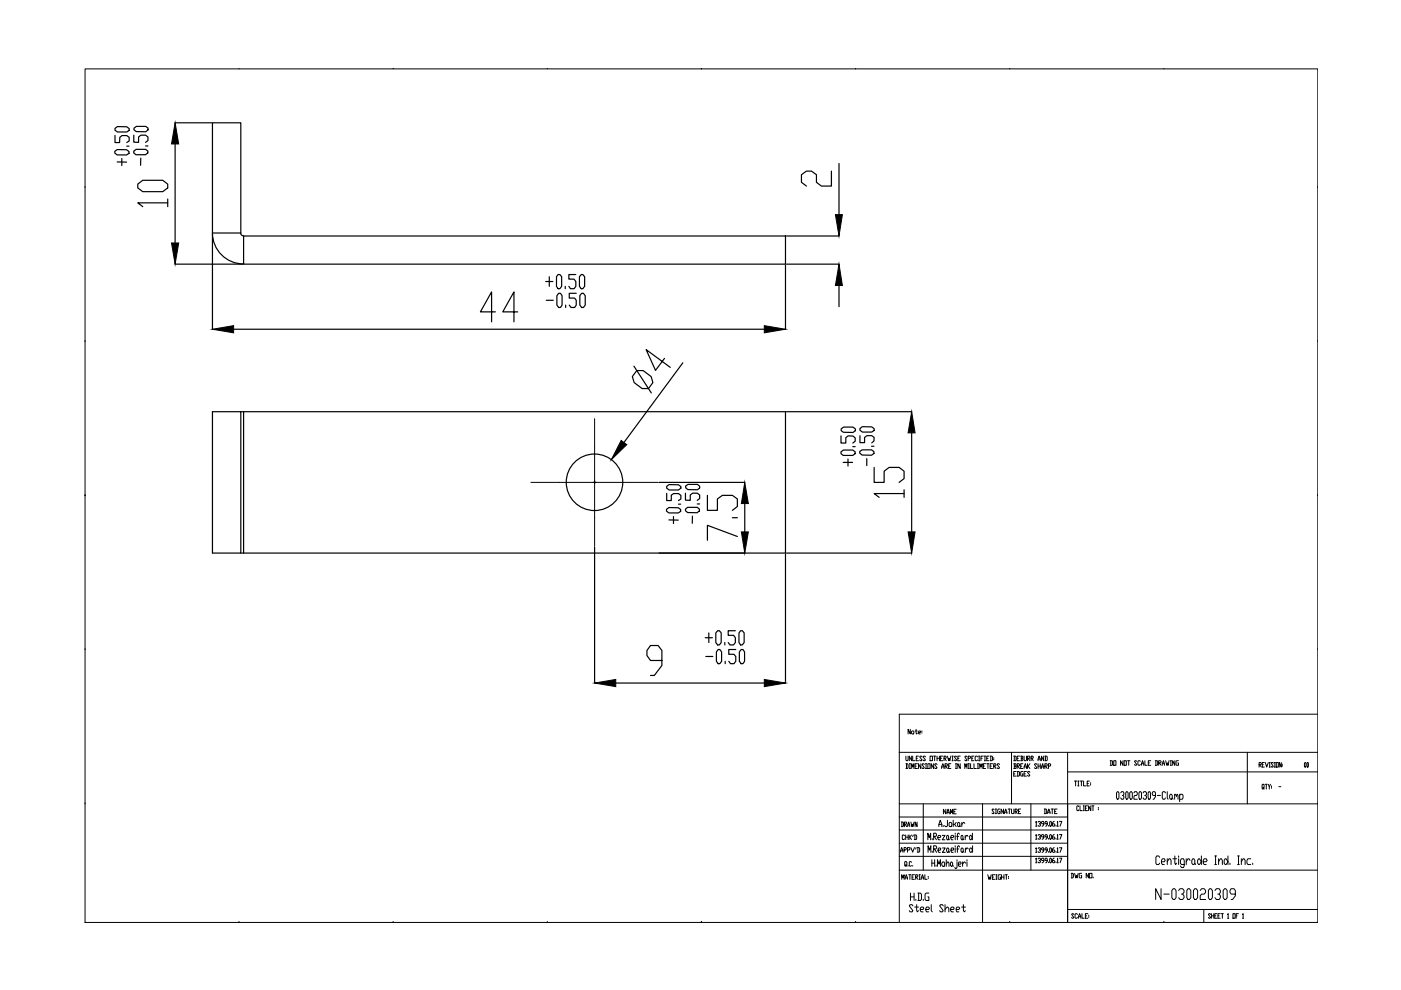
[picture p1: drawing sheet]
<svg xmlns="http://www.w3.org/2000/svg" width="297mm" height="210mm" viewBox="0 0 297 210" stroke-linecap="round" stroke-linejoin="round" font-family="sans-serif">
<!-- layer: 0 -->
<g fill="none" stroke="#000" stroke-width=".25">
<path d="M24.3 32.1l.5-.4 2 .1 .5 .3v.4l-.5 .4h-2l-.5-.4zM24.4 28.7v1.5h1v-1.1l.5-.4h1l.5 .4v.8l-.5 .3M24.4 27.2l.5-.4 2 .1 .5 .4v.3l-.5 .4h-2l-.5-.4zM24.8 34.3l2 .1M25.8 33.6v1.5M26.9 31h.4M28.4 32l.5-.3h2l.5 .3-.1 .4-.4 .4h-2.1l-.4-.4zM28.4 28.7v1.4l1 .1v-1.2l.5-.3h1l.5 .3v.8l-.5 .4M28.4 27.2l.5-.4h2l.5 .4v.4l-.5 .3h-2l-.5-.4zM29.2 39l1.1-.8h4.2l1.1 .8v.8l-1.1 .8h-4.2l-1.1-.8zM29.8 33.5v1.6M30.9 30.9h.5"/>
<path d="M37.1 26h7.8M37.1 30.5v21M45 26h6.1v23.4h-6.1zM176.3 36.3v3.2h-2.1l-1.1-.8v-1.7l-1.1-.7h-1l-1.1 .7v1.7l1.1 .8M177.9 34.7v10.8M35.6 43h-6.4l1.1 .8M35.6 42.2v1.6M37.1 56h14.4M45 49.4a6.6 6.6 0 0 0 6.6 6.6M45 49.6v20.2M51 49.4a.61 .61 0 0 0 .6 .6M51.6 50h114.9v6h-114.9z"/>
<path d="M115.7 59.7h1.5M116.5 58.7v2M118.3 58.2h.4l.4 .5v2l-.4 .5h-.4l-.3-.5v-2zM122.1 58.2h-1.5v1h1.1l.4 .5v1l-.4 .5h-.8l-.3-.5M123.2 58.2h.4l.4 .5v2l-.4 .5h-.4l-.3-.5v-2zM166.5 56.2v13.6M166.8 56h11.1M166.8 50h11.1M49.5 69.8h112.6M105 66.1h-3.1l2.3-4.2v6.3M109.8 66.1h-3.2l2.4-4.2v6.3M115.8 63.7h1.5"/>
<path d="M118.4 62.2h.4l.4 .5v2l-.4 .5h-.4l-.3-.5v-2zM119.8 60.7v.5M119.9 64.7v.5M122.2 62.2h-1.5v1h1.1l.4 .5v1l-.4 .5h-.7l-.4-.5M123.3 62.2h.4l.4 .5v2l-.4 .5h-.4l-.4-.5v-2zM134.4 77.6l3.7 5.7M135 78.6h1.4l1.6 1.2 .4 1.3-.9 1.3h-1.4l-1.6-1.3-.4-1.3zM140.9 76l-1.9 2.5-2-4.4 5.1 3.8M144.8 76.9l-12.5 16.9M177.9 60.5v4.5M45 87.3h6.1v30h-6.1zM51.1 87.3h.5v30"/>
<path d="M51.6 87.3h114.9v30h-115.4M166.8 87.3h26.5M178.3 95.8l.5-.4h2l.5 .4v.4l-.5 .4h-2l-.5-.4zM178.3 92.4v1.5h1v-1.1l.5-.4 1 .1 .5 .3v.8l-.5 .3M178.4 90.9l.5-.3h1.9l.6 .3v.4l-.6 .4h-2l-.4-.4zM178.8 98h2M179.8 97.3v1.5M180.8 94.7h.5M182.3 95.7l.5-.3h2l.5 .4v.3l-.5 .4h-2l-.5-.4zM182.3 92.4v1.5h1v-1.1l.5-.4h1l.5 .4v.7l-.5 .4M182.3 90.8l.5-.3h2l.5 .4v.4l-.5 .3h-2l-.5-.4zM183.8 97.2v1.5"/>
<path d="M184.8 94.6h.5M185.3 99.1v3.2h2.2v-2.4l1-.8h2.1l1.1 .8v1.6l-1.1 .8M193.3 91.8v21M125.8 102.3h.5M126.1 102v.5M126.1 116v28.8M139.7 102.3h18.2M141.3 108l.5-.4 2 .1 .5 .3v.4l-.5 .4h-2l-.5-.4zM141.4 104.6v1.5h.9v-1.1l.5-.4h1l.6 .4v.8l-.6 .3M141.4 103.1l.5-.4 1.9 .1 .6 .4v.3l-.6 .4h-1.9l-.5-.4zM141.8 110.2l2 .1M142.8 109.5v1.5"/>
<path d="M143.8 106.9h.5M145.3 108l.5-.4h2l.5 .4v.3l-.5 .4h-2l-.5-.4zM145.3 104.6v1.4l1 .1v-1.2l.6-.3h.9l.5 .3v.8l-.5 .4M145.4 103l.5-.3h2l.4 .4v.4l-.4 .3h-2.1l-.4-.4zM146.8 109.4v1.6M147.8 106.8h.5M150 105v3.2h2.1v-2.4l1.1-.8h2.1l1 .8v1.6l-1 .8M155.3 109.8h1M156.3 113.7l-6.3-2.3v3.2M157.9 106.8v6M166.5 117.5v27.3M166.8 117.3h26.5"/>
<path d="M191.7 104.6h-6.4l1.1 .9M191.7 103.8v1.7M149.5 135.2h1.5M149.6 139.2h1.5M150.3 134.2v2M152.1 133.7h.4l.4 .5v2l-.4 .5h-.4l-.3-.5v-2zM152.3 137.7h.3l.4 .5v2l-.4 .5h-.3l-.4-.5v-2zM153.7 136.2v.5M155.9 133.7h-1.5v1h1.1l.4 .5v1l-.4 .5h-.7l-.4-.5M156 137.7h-1.5v1h1.1l.4 .5v1l-.4 .5h-.7l-.4-.5M157 133.7h.4l.4 .5v2l-.4 .5h-.4l-.3-.5v-2zM157.1 137.7h.4l.4 .5v2l-.4 .5h-.4l-.3-.5v-2z"/>
<path d="M130.6 144.8h31.5M140.3 140h-2.4l-.7-1v-1.1l.7-1h1.6l.8 1v3.2l-1.6 2.1h-.8M153.8 140.2v.5"/>
<circle cx="126" cy="102.3" r="6"/>
</g>
<g fill="none" stroke="#000" stroke-width=".21">
<path d="M18 14.6h261.4v181h-261.4zM50.7 14.6h.1M83.4 14.6h.1M116 14.6h.1M148.7 14.6h.1M181.4 14.6h.1M214.1 14.6h.1M246.8 14.6h.1M18 39.8h.1M279.4 39.8h.1M18 72.4h.1M279.4 72.4h.1"/>
<path d="M126.1 88.8v27M18 105.1h.1M112.6 102.3h27M279.4 105.1h.1M18 137.8h.1M279.4 137.8h.1M190.7 159.5h88.7M193 154.6v1l-.5-1v1M193.4 155l.4 .2-.2 .4-.3-.2zM194 155h.5M194.2 154.6v.8l.2 .2 .1-.2M194.7 155.3h.4v-.3l-.4 .2 .2 .4h.2"/>
<path d="M195.5 155v.2M195.5 155.3v.1M214.5 159.5v10.9M226.4 159.5v36.1M264.5 159.5v10.9M279.4 151.4h-88.7v44.1M18 170.4h.1M190.7 170.4h88.7M190.7 178.8h35.7M190.7 176h35.7M190.7 173.2h35.7M191.1 174.3h.3l.2 .2v.6l-.2 .2h-.3"/>
<path d="M191.2 174.3v1M191.8 174.8h.3l.1-.2-.1-.3h-.3v1M191.8 177.2l-.2-.2h-.2l-.1 .2 .1 .8 .4-.2M191.9 174.8l.3 .5M192 177v1M192 177.5h.5M192.1 160.3l.1 1 .3-.2v-.8M192.1 161.9h.3l.1 .2v.7l-.1 .1h-.3M192.2 161.9v1M192.4 175.3l.3-1 .2 1M192.4 174.9h.5M192.5 177v1"/>
<path d="M192.7 177v1M192.8 161.9h.2M192.8 162.9h.2M192.9 177.5l.4 .5M192.9 161.9v1M193.1 174.3l.2 1 .2-.5v.5l.3-1M193.1 179.7l.4 1 .4-1M193.3 177l-.6 .5M193.3 160.3v1l-.5-1v1M193.3 162.9v-1l.2 .7 .3-.7v1M193.5 160.3v1h.5M193.6 177l-.1 .4"/>
<path d="M193.8 177h.4l.2 .2v.6l-.2 .2h-.4M194 177v1M194 162.4h.3M194.2 179.7l-.1 .3M194.3 160.8h.2M194.4 174.3v1l-.4-1v1M194.5 179.7h.4l.1 .2v.6l-.1 .2h-.4M194.5 161.9h-.5v1h.5M194.6 179.7v1M194.7 160.3h-.4v1h.4M195.2 161.9v1l-.5-1v1M195.5 160.5l-.1-.2-.4 .2 .5 .6-.1 .2-.4-.2"/>
<path d="M195.7 170.4v14.1M196 162.1l-.2-.2-.3 .2 .5 .7-.2 .1-.3-.1M196.2 160.5l-.1-.2-.4 .2 .5 .6-.1 .2-.4-.2M196.2 161.9h.3M196.2 162.9h.3M196.3 161.9v1M196.7 161.9h.5v1h-.5zM196.7 178.1v-1.4l.3 .9 .3-.9v1.4M197.2 160.3h.5v1h-.5zM197.7 177.8v.3M198 161.9v1l-.6-1v1M198 177.3h.4l.1-.2-.1-.4h-.4v1.4"/>
<path d="M198 160.3h.4M198.1 177.3l.4 .8M198.2 160.3v1M198.7 162.1l-.2-.2-.3 .2 .5 .7-.2 .1-.3-.1M198.7 160.8h.5M198.7 160.3v1M198.8 177.6h.5l.2-.3-.2-.2h-.3l-.2 .2v.5l.2 .3h.3M199.1 175.3l.2-1.4 .4 .9v.5M199.1 174.8h.6M199.2 160.3v1M199.4 160.8h.2M199.6 162.9l.3-1 .3 1"/>
<path d="M199.6 162.6h.6M199.8 177.1h.6l-.6 1h.6M199.8 179.8h.6l-.6 .9h.6M199.9 160.3h-.5v1h.5M200 175v.3M200.2 160.8l.4-.1-.1-.4h-.3v1M200.3 160.8l.3 .5M200.4 162.4h.3l.2-.1-.2-.4h-.3v1M200.5 162.4l.4 .5M200.5 171.6v1l-.5-1v1M200.8 172.6l.2-1 .3 1M200.8 172.3h.5"/>
<path d="M200.8 177.1l.3 .2-.1 .8h-.2l-.1-.3zM200.9 160.3l.2 1 .2-.5 .1 .5 .2-1M200.9 173.9v1.1l-.2 .3h-.3l-.1-.3M200.9 179.8l.3 .2v.5l-.2 .2-.3-.2v-.5zM201.1 162.4h.3M201.1 177.8l.2 .3M201.3 174.4h.3l.2 .2v.4l-.2 .3h-.3l-.1-.3zM201.5 172.6v-1l.3 .7 .2-.7v1M201.6 161.9h-.5v1h.5M201.6 177.6h.5l.1-.3-.1-.2h-.3l-.2 .2v.5l.2 .3h.3M201.8 161.3h.3M201.8 160.3h.3"/>
<path d="M202 160.3v1M202.1 173.9v1.4M202.2 172.1h.3M202.4 174.8l.3 .5M202.5 176.7v.2M202.5 177.1v1M202.5 179.3v.3M202.5 179.8v.9M202.6 161.9h.2M202.6 162.9h.2M202.7 161.9v1M202.7 171.6h-.5v1h.5"/>
<path d="M202.7 174.4l-.3 .4h-.3M202.8 160.5l-.1-.2-.3 .2 .4 .6-.1 .2-.3-.2M202.8 177.3h.5M203.1 160.8h.2M203.2 174.4l.3 .2v.4l-.2 .3-.3-.3zM203.4 176.9l-.1-.2-.3 .2v1.2M203.5 179.6l-.2-.3-.3 .3v1.1M203.5 175l.1 .3M203.6 160.3h-.5v1h.5M203.6 161.9v1l-.5-1v1M203.9 177.1l.3 .2-.2 .8h-.1l-.1-.3zM203.9 179.8l.3 .2v.5l-.2 .2-.2-.2v-.5z"/>
<path d="M203.9 174.4v.9M204.2 177.8l.1 .3M204.6 162.9v-1l.2 .7 .2-.7v1M204.6 174.6l-.3-.2-.4 .4M204.6 177.1v1M204.7 179.8v.9M205 160.5l-.1-.2-.3 .2 .4 .6-.1 .2-.3-.2M205.2 177.3l-.3-.2-.3 .5M205.3 160.8l.5-.1-.1-.4h-.4v1M205.3 161.9h.2M205.3 162.9h.2M205.4 161.9v1"/>
<path d="M205.7 177.1h.2l.3 .5-.3 .5h-.2l-.1-.3zM205.7 179.8h.2l.3 .5-.3 .4-.3-.2v-.5zM205.8 161.9v1h.4M206 160.8h.2M206.2 176.7v1.4M206.2 179.3v1.4M206.5 160.3h-.5v1h.5M206.5 161.9v1h.5M207.3 160.5l-.2-.2-.3 .2 .1 .8 .4-.2M207.3 161.9h.2M207.3 162.9h.2M207.3 161.9v1"/>
<path d="M207.5 161.3h.2M207.5 160.3h.2M207.6 160.3v1M207.7 162.9v-1l.3 .7 .2-.7v1M208 160.8h.2M208.3 170.4v25.1M208.5 160.3h-.5v1M208.5 162.4h.2M208.7 161.3h.3M208.7 160.3h.3M208.8 160.3v1M209 161.9h-.5v1h.5"/>
<path d="M209.2 160.8h.3M209.2 161.9h.5M209.5 161.9v1M209.7 160.3h-.5v1h.5M209.9 160.3h.4l.1 .2v.6l-.1 .2h-.4M209.9 162.4h.3M210.1 160.3v1M210.4 161.9h-.5v1h.5M210.7 162.4h.3l.2-.1-.2-.4h-.3v1M210.7 160.7v.1M210.7 161v.1M210.8 171.7l-.1-.2-.4 .2 .5 .7-.1 .1-.4-.1"/>
<path d="M210.8 162.4l.4 .5M211 172.5h.3M211 171.5h.3M211.2 171.5v1M211.9 162.1l-.1-.2-.4 .2 .5 .7-.1 .1-.4-.1M212 171.5h-.3l-.2 .2 .2 .8h.3v-.5h-.1M212.8 171.5v1l-.5-1v1M213 172.5l.2-1 .3 1M213 172.2h.5M213.7 171.5h.5M214 171.5v1M214.5 171.5v.9l.1 .1 .4-.1v-.9"/>
<path d="M214.9 160.3h.4l.1 .2v.6l-.1 .2h-.4M214.9 161.9h.4l.1 .2-.1 .3M214.9 164.1h.3M215.1 162.4h.2l.1 .4-.1 .1h-.4M215.1 160.3v1M215.1 161.9v1M215.2 172h.4l.1-.1-.1-.4h-.4v1M215.3 172l.4 .5M215.4 163.6h-.5v.9h.5M215.6 162.4h.4l.2-.1-.2-.4h-.4v1M215.6 163.6h.4l.2 .1v.7l-.2 .1h-.4M215.6 160.8h.3"/>
<path d="M215.8 162.4l.4 .5M215.8 163.6v.9M215.9 172h.3M216.2 160.3h-.6v1h.6M216.4 160.3h.3l.2 .2-.2 .3M216.4 171.5h-.5v1h.5M216.4 162.4h.2M216.5 160.8h.2l.2 .3-.2 .2h-.3M216.5 160.3v1M216.9 161.9h-.5v1h.5M216.9 163.6h-.4l-.1 .1 .1 .8h.4v-.4h-.2M217.1 160.3l.2 1 .3-.2v-.8"/>
<path d="M217.1 162.9l.3-1 .2 1M217.1 162.6h.5M217.1 164.1h.3M217.6 163.6h-.5v.9h.5M217.8 160.8l.6-.1-.2-.4h-.4v1M217.8 161.9v1M218 160.8l.4 .5M218 162.4l.4 .5M218.4 161.9l-.6 .5M218.4 163.7l-.4-.1-.2 .1 .6 .7-.2 .1-.4-.1M218.6 170.4v14.1M218.6 160.8l.5-.1-.2-.4h-.3v1"/>
<path d="M218.7 160.8l.4 .5M219.6 174.3l.1-.1v1M219.6 177.1l.1-.1v.9M219.6 179.9l.1-.2v1M219.6 175.2h.2M219.6 177.9h.2M219.8 162.1l-.1-.2-.4 .2 .5 .7-.1 .1-.4-.1M220.1 161.3l.2-1 .3 1M220.1 174.3l.4-.1 .1 .3-.3 .2M220.1 177.1l.4-.1 .1 .3-.3 .2M220.1 179.9l.4-.2 .1 .3-.3 .2M220.1 162.4h.5"/>
<path d="M220.1 161h.5M220.1 161.9v1M220.5 174.7l.1 .1-.1 .4-.4-.2M220.5 177.5l.1 .1-.1 .3-.4-.1M220.6 161.9v1M220.8 162.9l.3-1 .2 1M220.8 162.6h.5M221.3 160.3v1l-.5-1v1M221.3 174.7h-.4l-.1-.2 .1-.3 .4 .1v.5l-.4 .4M221.3 177.5h-.4l-.1-.2 .1-.3 .4 .1v.5l-.4 .3M221.4 171.5h.4l.1 .2v.7l-.5 .1M221.5 160.3h.4l.1 .2v.6l-.1 .2h-.4"/>
<path d="M221.5 162.4h.4l.1-.1-.1-.4h-.4v1M221.5 171.5v1M221.7 160.3v1M221.7 162.4l.3 .5M222 174.7h-.3l-.1-.2 .1-.3 .3 .1v.5l-.3 .4M222 177.5h-.3l-.1-.2 .1-.3 .3 .1v.5l-.3 .3M222.1 172.5l.3-1 .2 1M222.1 172.2h.5M222.3 162.4h.3l.2-.1-.2-.4h-.3v1M222.3 175v.2M222.3 177.8v.1M222.7 174.2l.2 .1-.1 .9-.3-.2z"/>
<path d="M222.7 177l.2 .1-.1 .8-.3-.1zM222.7 179.7l.2 .2-.1 .8-.3-.1zM222.9 171.5h.5M223.1 171.5v1M223.5 174.2l-.4 .3v.5l.4 .2 .1-.4-.1-.1h-.4M223.5 177l-.4 .3v.5l.4 .1 .1-.1-.1-.3h-.4M223.5 179.7l-.4 .3v.6l.4 .1 .1-.3-.1-.2h-.4M223.6 172h.3M223.9 175v.2M223.9 177.8v.1M224.1 171.5h-.5v1h.5M224.2 174.3v-.1v1"/>
<path d="M224.2 177.1v-.1v.9M224.2 179.9v-.2v1M224.2 175.2h.2M224.2 177.9h.2M224.6 174.2h.5l-.4 1M224.6 177h.5l-.4 .9M224.6 179.7h.5l-.4 1M226.4 163.7h53M227.8 165.6h.5M228 165.6v1M228.5 165.6h.3M228.5 166.6h.3"/>
<path d="M228.6 165.6v1M228.7 171l-.1-.1h-.2l-.1 .1 .1 .9h.2l.1-.2M229 170.9v1h.4M229 165.6h.5M229.3 165.6v1M229.7 170.9h.2M229.7 171.9h.2M229.7 165.6v1h.6M229.8 170.9v1M230.1 171.4h.2M230.5 166.1h.3M230.6 170.9h-.5v1h.5"/>
<path d="M231 165.6h-.5v1h.5M231.2 165.9v.2M231.2 166.3v.2M231.3 170.9v1l-.5-1v1M231.5 170.9h.4M231.7 170.9v1M232.9 171.2v.2M232.9 171.5v.2M235.4 161.3l.5 .1v.7l-.1 .2h-.4M235.5 161.3v1M236.1 161.3h.5v1h-.5zM236.9 167.9l.3 .2v1.1l-.1 .3h-.2l-.2-.3v-1.1z"/>
<path d="M237.6 168.1l.2-.2h.3l.2 .2v.3l-.3 .3M238.1 161.3v1l-.5-1v1M238.1 168.7l.2 .2-.2 .6h-.3l-.2-.3M238.3 161.3h.5v1h-.5zM238.8 167.9l.4 .2v1.1l-.2 .3h-.2l-.1-.3v-1.1zM239.1 161.3h.5M239.3 161.3v1M239.7 167.9l.4 .2v1.1l-.2 .3-.4-.3v-1.1zM240.4 168.1l.2-.2h.4l.1 .2-.1 .6h-.4l-.2 .2v.6h.7M241 161.4l-.1-.1-.4 .1 .5 .7-.1 .2-.4-.2M241.6 167.9h.3l.1 .2v1.1l-.1 .3h-.3l-.1-.3v-1.1zM241.8 161.4l-.2-.1-.3 .1 .1 .9 .4-.2"/>
<path d="M242 162.3l.2-1 .3 1M242 161.9h.5M242.4 168.1l.1-.2h.4l.2 .2-.2 .6h-.2M242.7 161.3v1h.5M242.9 168.7l.2 .2-.2 .6h-.4l-.1-.3M243.5 161.8h.2M243.6 167.9l.3 .2v1.1l-.1 .3h-.2l-.2-.3v-1.1zM244 161.3h-.5v1h.5M244.9 161.3l.5 .1v.7l-.1 .2h-.4M245 168.7h-.5l-.2-.3 .2-.5h.3l.2 .2v.8l-.4 .6h-.1M245.1 161.3v1M245.4 168.7h.6"/>
<path d="M245.7 161.8h.3l.2-.4-.5-.1v1M245.8 161.8l.4 .5M246.4 162.3l.3-1 .2 1M246.4 161.9h.5M247.1 168.1l-.2-.2h-.3l-.2 .2v1.1l.2 .3h.3l.2-.3M247.1 161.3l.3 1 .1-.5 .2 .5 .2-1M247.5 167.9v1.3l.2 .3M248.1 161.3h.3M248.1 162.3h.3M248.2 168.4h.2l.1 .3-.1 .8h-.2l-.2-.3v-.5zM248.2 161.3v1M248.5 169.2l.2 .3"/>
<path d="M249 168.7l.2-.3 .2 .5M249 168.4v1.1M249.1 161.3v1l-.5-1v1M249.4 168.7l.2-.3 .2 .3v.8M249.9 161.3l-.6 .1 .2 .9h.4v-.5h-.2M250.1 168.7l.2-.3h.4l.1 .3-.1 .8h-.6M250.1 168.4v1.6M267 162.1l.4-.1-.1-.3h-.3v.9M267.1 162.1l.3 .5M267.6 162.1h.2M267.8 167l.1 .1-.2 .2-.1-.8 .1-.2h.2l.1 1M268.1 161.7h-.5v.9h.5"/>
<path d="M268.2 166.3h.5M268.3 161.7l.3 .9 .3-.9M268.5 166.3v1M268.9 166.3l.2 1M269.1 162.6h.2M269.1 161.7h.2M269.2 161.7v.9M269.4 166.3l-.3 .5M269.6 166.6v.2M269.6 167v.1M270 161.8l-.1-.1h-.3l-.1 .1 .5 .7-.1 .1h-.3l-.1-.1M270.2 162.6h.2"/>
<path d="M270.2 161.7h.2M270.3 161.7v.9M270.6 161.7h.4v.9h-.4zM271.1 166.8h.5M271.7 161.7v.9l-.5-.9v.9M271.9 162v.1M271.9 162.3v.2M276.7 161.7l.2 .1-.1 .8-.2-.1zM277.2 161.7l.2 .1-.1 .8-.2-.1zM279.4 170.4h.1M50.7 195.6h.1M83.4 195.6h.1"/>
<path d="M116 195.6h.1M148.7 195.6h.1M181.4 195.6h.1M190.7 184.5h88.7M190.7 181.6h35.7M190.9 180.7l.3-1 .2 1M190.9 180.4h.5M191.2 186.4v-.9l.2 .6 .3-.6v.9M191.7 180.2h.3l.2-.2-.2-.3h-.3v1M191.9 186.4l.3-.9 .2 .9M191.9 186.1h.5M192 183.3l.2 .2-.3 .1v-.9l.4 .1-.1 .7 .1 .1"/>
<path d="M192.4 180.2h.4l.1-.2-.1-.3h-.4v1M192.5 183.5v.1M192.7 185.5h.4M192.9 185.5v.9M193 189.4v1.5M193 190.2h.8M193.3 182.8l-.2-.1-.3 .1v.7l.1 .1 .4-.1M193.4 186h.2M193.5 183.5v.1M193.5 192.1l-.1-.3h-.4l-.2 .3 .7 1-.1 .2h-.4l-.2-.2M193.8 189.4v1.5M193.9 185.5h-.5v.9h.5"/>
<path d="M193.9 192.3h.8M194.1 186h.4l.1-.2-.1-.3h-.4v.9M194.2 190.7v.2M194.2 186l.4 .4M194.4 191.8v1.3l.1 .2 .2-.2M194.6 189.4h.6l.2 .2v1.1l-.2 .2h-.6M194.8 189.4v1.5M194.9 185.5h.2M194.9 186.4h.2M195 185.5v.9M195.1 192.8h.6l.2-.2-.2-.3h-.4l-.2 .3v.5l.2 .2h.4M195.3 186.4l.3-.9 .2 .9"/>
<path d="M195.3 186.1h.5M195.7 190.7v.2M196.1 185.5v.9h.5M196.3 192.8h.6l.2-.2-.2-.3h-.4l-.2 .3v.5l.2 .2h.4M196.8 180.7v-1.4l.3 1 .3-1v1.4M196.8 185.8v.2M196.8 186.1v.2M196.9 189.4h-.6l-.2 .2v1.1l.2 .2h.6v-.7h-.2M197.4 191.8v1.3l.3 .2M197.6 182.3v1.4M197.6 183h.6M197.7 180.5v.2"/>
<path d="M198 180h.4l.2-.2-.2-.5h-.4v1.4M198.1 180l.5 .7M198.2 182.3v1.4M198.5 183.4v.3M198.8 183.7v-1.4l.3 .9 .3-.9v1.4M198.9 180.3h.4l.2-.3-.2-.2h-.2l-.2 .2v.5l.2 .2h.2M199.9 182.8h.3l.1 .2-.1 .7h-.3l-.2-.3zM200 192.1l-.2-.3h-.4l-.2 .3 .8 1-.2 .2h-.4l-.2-.2M200.4 192.8l.4-.5h.2l.2 .3v.7M200.4 191.8v1.5M200.6 183.2l.4-.4 .2 .2v.7M200.6 182.3v1.4"/>
<path d="M201.2 180.5l.1 .2M201.5 192.8h.6l.2-.2-.2-.3h-.3l-.3 .3v.5l.3 .2h.3M201.6 180.3h.5l.1-.3-.1-.2h-.3l-.2 .2 .2 .7h.3M201.7 182.8l.3 .2-.2 .7-.3-.3zM202 183.4l.1 .3M202.7 192.8h.6l.2-.2-.2-.3h-.4l-.2 .3v.5l.2 .2h.4M202.9 180h.4M202.9 182.8v1.1l-.2 .3h-.1l-.2-.3M202.9 182.3v.2M203.2 183.2h.5l.1-.2-.1-.2h-.4l-.1 .2 .1 .7h.4M203.9 192.3h.8M204.1 182.8v.9"/>
<path d="M204.2 180.5l.2 .2M204.3 191.8v1.3l.2 .2 .2-.2M204.7 183l-.3-.2-.3 .4M205 182.3v.2M205 182.8v.9M205.3 180l-.3-.2-.3 .5M209.4 185.5l.3 .9 .1-.4 .1 .4 .2-.9M210.4 186h.3M210.9 185.5h-.5v.9h.5M211.2 185.5h.2M211.2 186.4h.2M211.2 185.5v.9"/>
<path d="M212.1 185.5h-.3l-.2 .1 .2 .8h.3v-.4h-.1M212.3 186h.6M212.3 185.5v.9M212.9 185.5v.9M213.1 185.5h.5M213.4 185.5v.9M213.8 185.8v.2M213.8 186.1v.2M214.1 195.6h.1M219.6 182.1l.1-.2v1M219.6 180.7h.2M219.6 182.9h.2"/>
<path d="M220.1 182.1l.4-.2 .1 .4-.3 .2M220.5 180.2l.1 .2-.1 .3-.4-.1M220.5 182.5l.1 .1-.1 .3-.4-.1M221.3 180.2h-.4l-.1-.2 .1-.3 .4 .2v.5l-.4 .3M221.3 182.5h-.4l-.1-.2 .1-.4 .4 .2v.5l-.4 .3M222 180.2h-.3l-.1-.2 .1-.3 .3 .2v.5l-.3 .3M222 182.5h-.3l-.1-.2 .1-.4 .3 .2v.5l-.3 .3M222.3 180.6v.1M222.3 182.8v.1M222.7 181.9l.2 .2-.1 .8-.3-.1zM223.5 181.9l-.4 .4v.5l.4 .1 .1-.1-.1-.3h-.4M223.9 180.6v.1"/>
<path d="M223.9 182.8v.1M224.2 182.1v-.2v1M224.2 180.7h.2M224.2 182.9h.2M224.6 181.9h.5l-.4 1M226.4 192.8h53M227.1 185.2h.4l.1 .1v.7l-.1 .1h-.4M227.2 185.2v.9M227.7 193.9l-.2-.2-.3 .2 .5 .6-.2 .2-.3-.2M227.8 185.2l.3 .9 .1-.5 .1 .5 .3-.9M228.4 193.9l-.1-.2-.4 .2 .1 .8 .4-.2M228.6 194.7l.3-1 .3 1"/>
<path d="M228.6 194.4h.6M229.3 185.2h-.4l-.1 .1 .1 .8h.4v-.5h-.1M229.4 193.7v1h.5M230.1 194.2h.3M230.6 193.7h-.5v1h.5M230.8 185.2v.9l-.5-.9v.9M230.8 194v.2M230.8 194.4v.1M231 185.2h.5v.9h-.5zM231.8 186v.1M245.9 181.8l-.2-.3h-.5l-.1 .3v1.2l.1 .3h.5l.2-.3M246.2 188.4v2.3l-1.2-2.3v2.3"/>
<path d="M246.3 182.7h.5l.3-.3-.3-.3h-.3l-.2 .3v.6l.2 .3h.3M246.8 195.6h.1M246.8 189.6h1.1M247.5 182.7l.4-.6h.2l.2 .3v.9M247.5 182.1v1.2M248.7 182.1h.8M248.8 188.4h.2l.3 .4v1.5l-.3 .4h-.2l-.3-.4v-1.5zM249.1 181.5v1.5l.2 .3 .2-.3M249.9 188.8l.3-.4h.5l.3 .4v.4l-.3 .4h-.2M249.9 181.5v.3M249.9 182.1v1.2M250.7 189.6l.3 .3v.4l-.3 .4h-.5l-.3-.4"/>
<path d="M251.1 183.3h-.6l-.2-.3v-.6l.2-.3h.4l.2 .3v1.2l-.2 .3h-.4l-.2-.3M251.5 182.1v1.2M251.9 188.4h.3l.3 .4v1.5l-.3 .4h-.3l-.3-.4v-1.5zM252.3 182.4l-.2-.3h-.2l-.4 .6M252.9 182.1h.2l.2 .3v.6l-.2 .3h-.2l-.2-.3v-.6zM253.3 188.4h.3l.3 .4v1.5l-.3 .4h-.3l-.3-.4v-1.5zM253.3 183l.2 .3M254.1 182.1h.2l.4 .6-.4 .6-.4-.3v-.6zM254.5 188.8l.3-.4h.5l.3 .4v.4l-.3 .4h-.5l-.3 .3v.8h1.1M254.7 181.5v1.8M255.1 182.7h.6l.2-.3-.2-.3h-.4l-.2 .3v.6l.2 .3h.4M255.2 192.8v2.8"/>
<path d="M256.5 188.4h.3l.2 .4v1.5l-.2 .4h-.3l-.3-.4v-1.5zM256.7 193.9l-.2-.2-.3 .2 .5 .6-.2 .2-.3-.2M256.9 194.2h.4M256.9 193.7v1M257.3 193.7v1M257.6 194.2h.2M257.6 181.5h.3M257.6 183.3h.3M257.6 188.8l.3-.4h.6l.2 .4v.4l-.2 .4h-.3M257.7 181.5v1.8M258 193.7h-.4v1h.4M258.2 194.2h.3"/>
<path d="M258.4 182.7l.3-.6h.3l.2 .3v.9M258.4 182.1v1.2M258.5 189.6l.2 .3v.4l-.2 .4h-.6l-.3-.4M258.7 193.7h-.5v1h.5M258.9 193.7h.5M259.2 193.7v1M259.6 188.4h.3l.3 .4v1.5l-.3 .4h-.3l-.3-.4v-1.5zM259.8 182.1h.2l.4 .6-.4 .6h-.2l-.3-.3v-.6zM260.3 193.9l.1-.2v1M260.3 194.7h.2M260.4 181.5v1.8M260.8 183v.3"/>
<path d="M261.4 193.7h.5v1h-.5zM261.9 189.6h-.9l-.2-.4v-.4l.2-.4h.6l.3 .4v1.1l-.6 .8h-.3M262.1 194.2h.2M262.4 181.5h.4M262.4 183.3h.4M262.6 193.7h-.5v1M262.6 181.5v1.8M263.2 182.7l.4-.6h.2l.2 .3v.9M263.2 182.1v1.2M263.4 193.9l.2-.2v1M263.4 194.7h.3M265.2 182.1h-.6l-.2 .3v.6l.2 .3h.6"/>
<path d="M265.6 183v.3"/>
</g>
<g fill="#000" stroke="#000" stroke-width=".21">
<path d="M37.1 26l.8 4.5h-1.5zM36.4 51.5h1.5l-.8 4.5zM177.1 45.5h1.5l-.7 4.5zM45 69.8l4.5-.8v1.6zM162.1 69l4.4 .8-4.4 .8zM177.9 56l.7 4.5h-1.5zM131.7 93.4l1.2 .9-3.3 3.2zM193.3 87.3l.7 4.5h-1.5zM157.9 102.3l.8 4.5h-1.5zM157.2 112.8h1.5l-.8 4.5zM192.5 112.8h1.5l-.7 4.5zM126.1 144.8l4.5-.7v1.5z"/>
<path d="M162.1 144.1l4.4 .7-4.4 .8z"/>
</g>
</svg>
